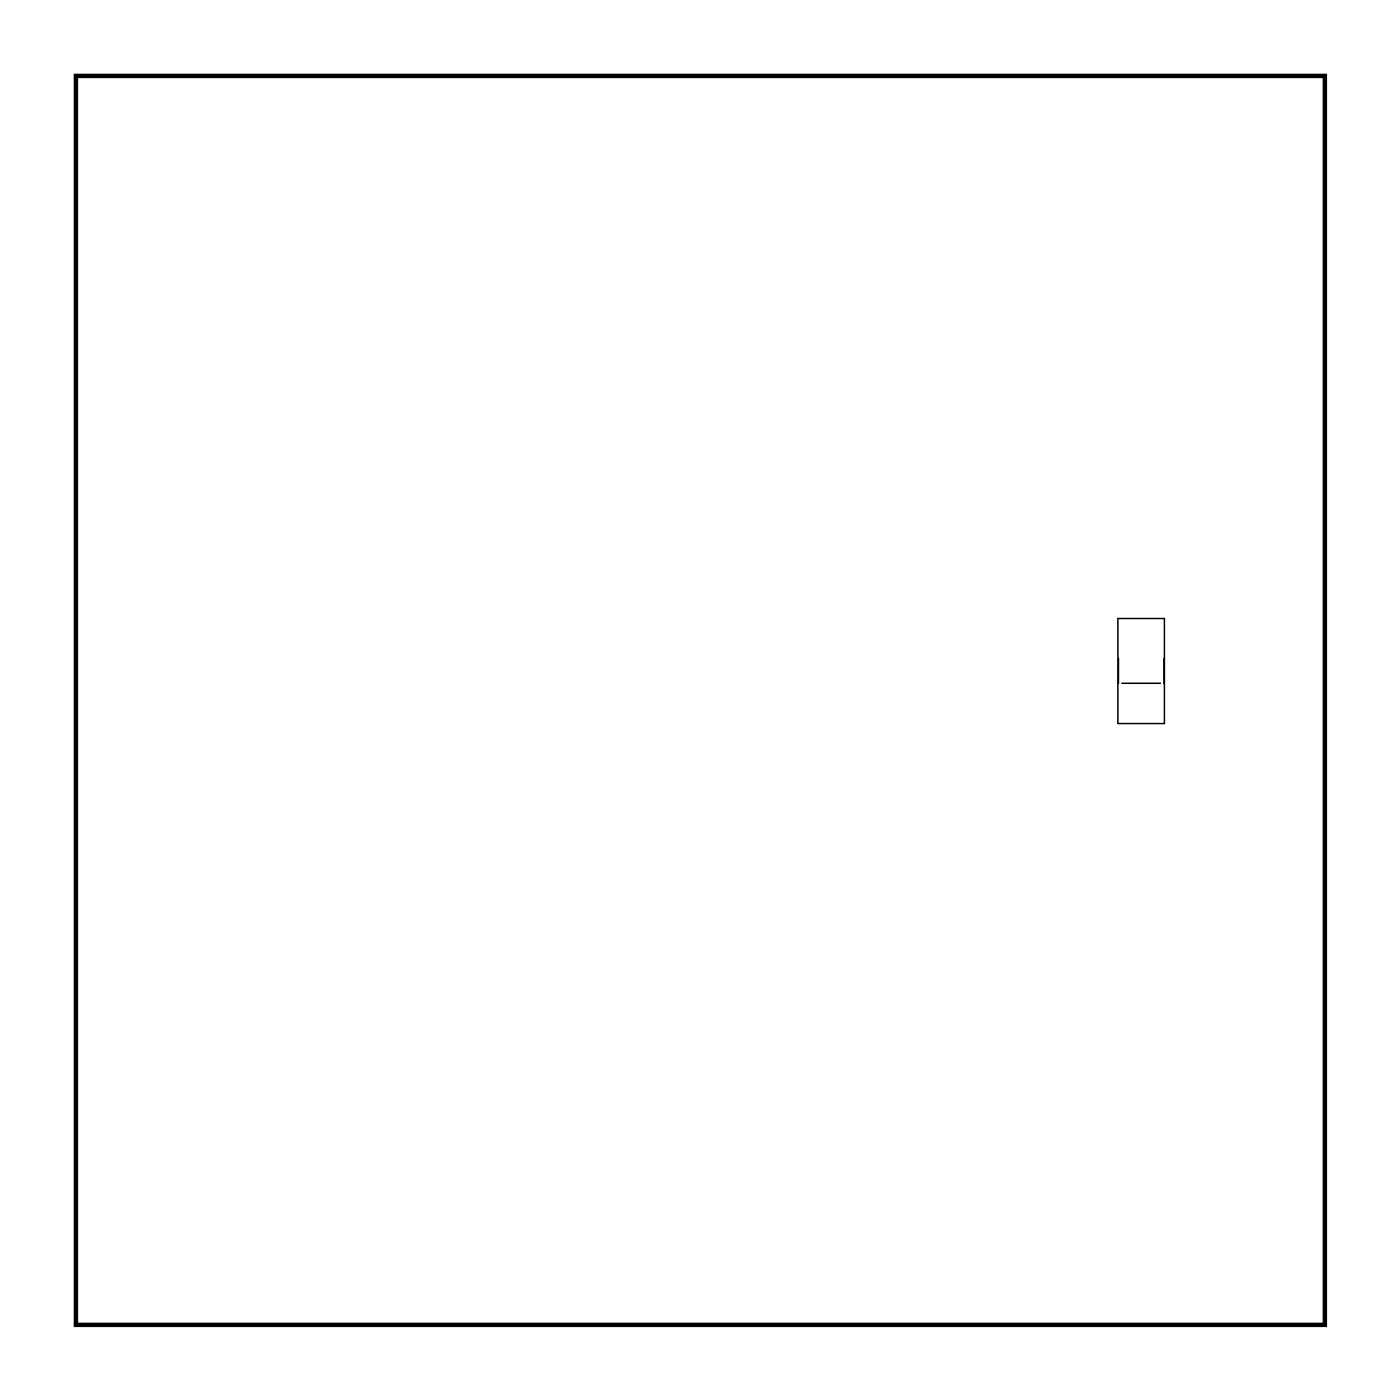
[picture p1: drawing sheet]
<svg xmlns="http://www.w3.org/2000/svg" width="67mm" height="67mm" viewBox="0 0 67 67" stroke-linecap="round" stroke-linejoin="round" font-family="sans-serif">
<path d="M3.6 3.6h59.8v59.8h-59.8z" fill="none" stroke="#000" stroke-width=".2"/>
<path d="M3.6 3.6h59.8v59.8h-59.8zM3.6 3.6v59.8h59.8v-59.8z" fill="#000"/>
<path d="M53.5 29.6h2.2v5h-2.2zM53.7 32.7h1.9" fill="none" stroke="#000" stroke-width=".1"/>
<circle cx="44.5" cy="25.5" r=".67" fill="#fff"/>
<circle cx="44.5" cy="25.5" r=".67" fill="none" stroke="#fff" stroke-width=".69" stroke-linecap="butt"/>
<path d="M43.8 24.8h1.3v1.4h-1.3z" fill="#fff"/>
<path d="M43.8 24.8h1.3v1.4h-1.3z" fill="none" stroke="#fff" stroke-width=".69" stroke-linecap="butt"/>
<circle cx="41.9" cy="25.5" r=".67" fill="#fff"/>
<circle cx="41.9" cy="25.5" r=".67" fill="none" stroke="#fff" stroke-width=".69" stroke-linecap="butt"/>
<circle cx="39.4" cy="25.5" r=".67" fill="#fff"/>
<circle cx="39.4" cy="25.5" r=".67" fill="none" stroke="#fff" stroke-width=".69" stroke-linecap="butt"/>
<circle cx="36.9" cy="25.5" r=".67" fill="#fff"/>
<circle cx="36.9" cy="25.5" r=".67" fill="none" stroke="#fff" stroke-width=".69" stroke-linecap="butt"/>
<circle cx="34.3" cy="25.5" r=".67" fill="#fff"/>
<circle cx="34.3" cy="25.5" r=".67" fill="none" stroke="#fff" stroke-width=".69" stroke-linecap="butt"/>
<circle cx="31.8" cy="25.5" r=".67" fill="#fff"/>
<circle cx="31.8" cy="25.5" r=".67" fill="none" stroke="#fff" stroke-width=".69" stroke-linecap="butt"/>
<circle cx="29.2" cy="25.5" r=".67" fill="#fff"/>
<circle cx="29.2" cy="25.5" r=".67" fill="none" stroke="#fff" stroke-width=".69" stroke-linecap="butt"/>
<circle cx="26.7" cy="25.5" r=".67" fill="#fff"/>
<circle cx="26.7" cy="25.5" r=".67" fill="none" stroke="#fff" stroke-width=".69" stroke-linecap="butt"/>
<circle cx="24.2" cy="25.5" r=".67" fill="#fff"/>
<circle cx="24.2" cy="25.5" r=".67" fill="none" stroke="#fff" stroke-width=".69" stroke-linecap="butt"/>
<circle cx="21.6" cy="25.5" r=".67" fill="#fff"/>
<circle cx="21.6" cy="25.5" r=".67" fill="none" stroke="#fff" stroke-width=".69" stroke-linecap="butt"/>
<circle cx="19.1" cy="25.5" r=".67" fill="#fff"/>
<circle cx="19.1" cy="25.5" r=".67" fill="none" stroke="#fff" stroke-width=".69" stroke-linecap="butt"/>
<circle cx="16.5" cy="25.5" r=".67" fill="#fff"/>
<circle cx="16.5" cy="25.5" r=".67" fill="none" stroke="#fff" stroke-width=".69" stroke-linecap="butt"/>
<circle cx="14" cy="25.5" r=".67" fill="#fff"/>
<circle cx="14" cy="25.5" r=".67" fill="none" stroke="#fff" stroke-width=".69" stroke-linecap="butt"/>
<circle cx="11.5" cy="25.5" r=".67" fill="#fff"/>
<circle cx="11.5" cy="25.5" r=".67" fill="none" stroke="#fff" stroke-width=".69" stroke-linecap="butt"/>
<circle cx="8.9" cy="25.5" r=".67" fill="#fff"/>
<circle cx="8.9" cy="25.5" r=".67" fill="none" stroke="#fff" stroke-width=".69" stroke-linecap="butt"/>
<circle cx="44.5" cy="40.7" r=".67" fill="#fff"/>
<circle cx="44.5" cy="40.7" r=".67" fill="none" stroke="#fff" stroke-width=".69" stroke-linecap="butt"/>
<circle cx="41.9" cy="40.7" r=".67" fill="#fff"/>
<circle cx="41.9" cy="40.7" r=".67" fill="none" stroke="#fff" stroke-width=".69" stroke-linecap="butt"/>
<circle cx="39.4" cy="40.7" r=".67" fill="#fff"/>
<circle cx="39.4" cy="40.7" r=".67" fill="none" stroke="#fff" stroke-width=".69" stroke-linecap="butt"/>
<circle cx="36.9" cy="40.7" r=".67" fill="#fff"/>
<circle cx="36.9" cy="40.7" r=".67" fill="none" stroke="#fff" stroke-width=".69" stroke-linecap="butt"/>
<circle cx="34.3" cy="40.7" r=".67" fill="#fff"/>
<circle cx="34.3" cy="40.7" r=".67" fill="none" stroke="#fff" stroke-width=".69" stroke-linecap="butt"/>
<circle cx="31.8" cy="40.7" r=".67" fill="#fff"/>
<circle cx="31.8" cy="40.7" r=".67" fill="none" stroke="#fff" stroke-width=".69" stroke-linecap="butt"/>
<circle cx="29.2" cy="40.7" r=".67" fill="#fff"/>
<circle cx="29.2" cy="40.7" r=".67" fill="none" stroke="#fff" stroke-width=".69" stroke-linecap="butt"/>
<circle cx="26.7" cy="40.7" r=".67" fill="#fff"/>
<circle cx="26.7" cy="40.7" r=".67" fill="none" stroke="#fff" stroke-width=".69" stroke-linecap="butt"/>
<circle cx="24.2" cy="40.7" r=".67" fill="#fff"/>
<circle cx="24.2" cy="40.7" r=".67" fill="none" stroke="#fff" stroke-width=".69" stroke-linecap="butt"/>
<circle cx="21.6" cy="40.7" r=".67" fill="#fff"/>
<circle cx="21.6" cy="40.7" r=".67" fill="none" stroke="#fff" stroke-width=".69" stroke-linecap="butt"/>
<circle cx="19.1" cy="40.7" r=".67" fill="#fff"/>
<circle cx="19.1" cy="40.7" r=".67" fill="none" stroke="#fff" stroke-width=".69" stroke-linecap="butt"/>
<circle cx="16.5" cy="40.7" r=".67" fill="#fff"/>
<circle cx="16.5" cy="40.7" r=".67" fill="none" stroke="#fff" stroke-width=".69" stroke-linecap="butt"/>
<circle cx="14" cy="40.7" r=".67" fill="#fff"/>
<circle cx="14" cy="40.7" r=".67" fill="none" stroke="#fff" stroke-width=".69" stroke-linecap="butt"/>
<circle cx="11.5" cy="40.7" r=".67" fill="#fff"/>
<circle cx="11.5" cy="40.7" r=".67" fill="none" stroke="#fff" stroke-width=".69" stroke-linecap="butt"/>
<circle cx="8.9" cy="40.7" r=".67" fill="#fff"/>
<circle cx="8.9" cy="40.7" r=".67" fill="none" stroke="#fff" stroke-width=".69" stroke-linecap="butt"/>
<circle cx="46.9" cy="30.6" r=".67" fill="#fff"/>
<circle cx="46.9" cy="30.6" r=".67" fill="none" stroke="#fff" stroke-width=".69" stroke-linecap="butt"/>
<circle cx="44.4" cy="30.6" r=".67" fill="#fff"/>
<circle cx="44.4" cy="30.6" r=".67" fill="none" stroke="#fff" stroke-width=".69" stroke-linecap="butt"/>
<circle cx="46.9" cy="33.1" r=".67" fill="#fff"/>
<circle cx="46.9" cy="33.1" r=".67" fill="none" stroke="#fff" stroke-width=".69" stroke-linecap="butt"/>
<circle cx="44.4" cy="33.1" r=".67" fill="#fff"/>
<circle cx="44.4" cy="33.1" r=".67" fill="none" stroke="#fff" stroke-width=".69" stroke-linecap="butt"/>
<circle cx="46.9" cy="35.7" r=".67" fill="#fff"/>
<circle cx="46.9" cy="35.7" r=".67" fill="none" stroke="#fff" stroke-width=".69" stroke-linecap="butt"/>
<circle cx="44.4" cy="35.7" r=".67" fill="#fff"/>
<circle cx="44.4" cy="35.7" r=".67" fill="none" stroke="#fff" stroke-width=".69" stroke-linecap="butt"/>
<circle cx="26.7" cy="50.9" r=".72" fill="#fff"/>
<circle cx="26.7" cy="50.9" r=".72" fill="none" stroke="#fff" stroke-width=".69" stroke-linecap="butt"/>
<circle cx="29.2" cy="50.9" r=".72" fill="#fff"/>
<circle cx="29.2" cy="50.9" r=".72" fill="none" stroke="#fff" stroke-width=".69" stroke-linecap="butt"/>
<circle cx="31.8" cy="50.9" r=".72" fill="#fff"/>
<circle cx="31.8" cy="50.9" r=".72" fill="none" stroke="#fff" stroke-width=".69" stroke-linecap="butt"/>
<circle cx="34.3" cy="50.9" r=".72" fill="#fff"/>
<circle cx="34.3" cy="50.9" r=".72" fill="none" stroke="#fff" stroke-width=".69" stroke-linecap="butt"/>
<circle cx="36.9" cy="50.9" r=".72" fill="#fff"/>
<circle cx="36.9" cy="50.9" r=".72" fill="none" stroke="#fff" stroke-width=".69" stroke-linecap="butt"/>
<circle cx="39.4" cy="50.9" r=".72" fill="#fff"/>
<circle cx="39.4" cy="50.9" r=".72" fill="none" stroke="#fff" stroke-width=".69" stroke-linecap="butt"/>
<path d="M41.2 12.1h1.4v1.4h-1.4z" fill="#fff"/>
<path d="M41.2 12.1h1.4v1.4h-1.4z" fill="none" stroke="#fff" stroke-width=".76" stroke-linecap="butt"/>
<circle cx="41.9" cy="12.8" r=".7" fill="#fff"/>
<circle cx="41.9" cy="12.8" r=".7" fill="none" stroke="#fff" stroke-width=".76" stroke-linecap="butt"/>
<circle cx="41.9" cy="20.4" r=".7" fill="#fff"/>
<circle cx="41.9" cy="20.4" r=".7" fill="none" stroke="#fff" stroke-width=".76" stroke-linecap="butt"/>
<circle cx="39.4" cy="12.8" r=".7" fill="#fff"/>
<circle cx="39.4" cy="12.8" r=".7" fill="none" stroke="#fff" stroke-width=".76" stroke-linecap="butt"/>
<circle cx="39.4" cy="20.4" r=".7" fill="#fff"/>
<circle cx="39.4" cy="20.4" r=".7" fill="none" stroke="#fff" stroke-width=".76" stroke-linecap="butt"/>
<circle cx="36.9" cy="12.8" r=".7" fill="#fff"/>
<circle cx="36.9" cy="12.8" r=".7" fill="none" stroke="#fff" stroke-width=".76" stroke-linecap="butt"/>
<circle cx="36.9" cy="20.4" r=".7" fill="#fff"/>
<circle cx="36.9" cy="20.4" r=".7" fill="none" stroke="#fff" stroke-width=".76" stroke-linecap="butt"/>
<circle cx="34.3" cy="12.8" r=".7" fill="#fff"/>
<circle cx="34.3" cy="12.8" r=".7" fill="none" stroke="#fff" stroke-width=".76" stroke-linecap="butt"/>
<circle cx="34.3" cy="20.4" r=".7" fill="#fff"/>
<circle cx="34.3" cy="20.4" r=".7" fill="none" stroke="#fff" stroke-width=".76" stroke-linecap="butt"/>
<circle cx="31.8" cy="12.8" r=".7" fill="#fff"/>
<circle cx="31.8" cy="12.8" r=".7" fill="none" stroke="#fff" stroke-width=".76" stroke-linecap="butt"/>
<circle cx="31.8" cy="20.4" r=".7" fill="#fff"/>
<circle cx="31.8" cy="20.4" r=".7" fill="none" stroke="#fff" stroke-width=".76" stroke-linecap="butt"/>
<circle cx="29.2" cy="12.8" r=".7" fill="#fff"/>
<circle cx="29.2" cy="12.8" r=".7" fill="none" stroke="#fff" stroke-width=".76" stroke-linecap="butt"/>
<circle cx="29.2" cy="20.4" r=".7" fill="#fff"/>
<circle cx="29.2" cy="20.4" r=".7" fill="none" stroke="#fff" stroke-width=".76" stroke-linecap="butt"/>
<circle cx="26.7" cy="12.8" r=".7" fill="#fff"/>
<circle cx="26.7" cy="12.8" r=".7" fill="none" stroke="#fff" stroke-width=".76" stroke-linecap="butt"/>
<circle cx="26.7" cy="20.4" r=".7" fill="#fff"/>
<circle cx="26.7" cy="20.4" r=".7" fill="none" stroke="#fff" stroke-width=".76" stroke-linecap="butt"/>
<circle cx="24.2" cy="12.8" r=".7" fill="#fff"/>
<circle cx="24.2" cy="12.8" r=".7" fill="none" stroke="#fff" stroke-width=".76" stroke-linecap="butt"/>
<circle cx="24.2" cy="20.4" r=".7" fill="#fff"/>
<circle cx="24.2" cy="20.4" r=".7" fill="none" stroke="#fff" stroke-width=".76" stroke-linecap="butt"/>
<path d="M56.4 9.5h1.5v1.5h-1.5z" fill="#fff"/>
<path d="M56.4 9.5h1.5v1.5h-1.5z" fill="none" stroke="#fff" stroke-width=".76" stroke-linecap="butt"/>
<circle cx="57.2" cy="10.3" r=".74" fill="#fff"/>
<circle cx="57.2" cy="10.3" r=".74" fill="none" stroke="#fff" stroke-width=".76" stroke-linecap="butt"/>
<circle cx="57.2" cy="12.8" r=".74" fill="#fff"/>
<circle cx="57.2" cy="12.8" r=".74" fill="none" stroke="#fff" stroke-width=".76" stroke-linecap="butt"/>
<path d="M59 52.7h1.5v1.5h-1.5z" fill="#fff"/>
<path d="M59 52.7h1.5v1.5h-1.5z" fill="none" stroke="#fff" stroke-width=".76" stroke-linecap="butt"/>
<circle cx="59.7" cy="53.4" r=".74" fill="#fff"/>
<circle cx="59.7" cy="53.4" r=".74" fill="none" stroke="#fff" stroke-width=".76" stroke-linecap="butt"/>
<circle cx="59.7" cy="50.9" r=".74" fill="#fff"/>
<circle cx="59.7" cy="50.9" r=".74" fill="none" stroke="#fff" stroke-width=".76" stroke-linecap="butt"/>
<path d="M15.8 12.1h1.5v1.4h-1.5z" fill="#fff"/>
<path d="M15.8 12.1h1.5v1.4h-1.5z" fill="none" stroke="#fff" stroke-width=".76" stroke-linecap="butt"/>
<circle cx="16.5" cy="12.8" r=".74" fill="#fff"/>
<circle cx="16.5" cy="12.8" r=".74" fill="none" stroke="#fff" stroke-width=".76" stroke-linecap="butt"/>
<circle cx="16.5" cy="10.3" r=".74" fill="#fff"/>
<circle cx="16.5" cy="10.3" r=".74" fill="none" stroke="#fff" stroke-width=".76" stroke-linecap="butt"/>
<path d="M10.7 52.7h1.5v1.5h-1.5z" fill="#fff"/>
<path d="M10.7 52.7h1.5v1.5h-1.5z" fill="none" stroke="#fff" stroke-width=".76" stroke-linecap="butt"/>
<circle cx="11.5" cy="53.4" r=".74" fill="#fff"/>
<circle cx="11.5" cy="53.4" r=".74" fill="none" stroke="#fff" stroke-width=".76" stroke-linecap="butt"/>
<circle cx="8.9" cy="53.4" r=".74" fill="#fff"/>
<circle cx="8.9" cy="53.4" r=".74" fill="none" stroke="#fff" stroke-width=".76" stroke-linecap="butt"/>
<path d="M53.7 32.9h1.9v1.6h-1.9z" fill="#fff"/>
<path d="M53.7 32.9h1.9v1.6h-1.9z" fill="none" stroke="#fff" stroke-width=".25"/>
<path d="M53.7 29.8h1.9v1.6h-1.9z" fill="#fff"/>
<path d="M53.7 29.8h1.9v1.6h-1.9z" fill="none" stroke="#fff" stroke-width=".25"/>
</svg>
